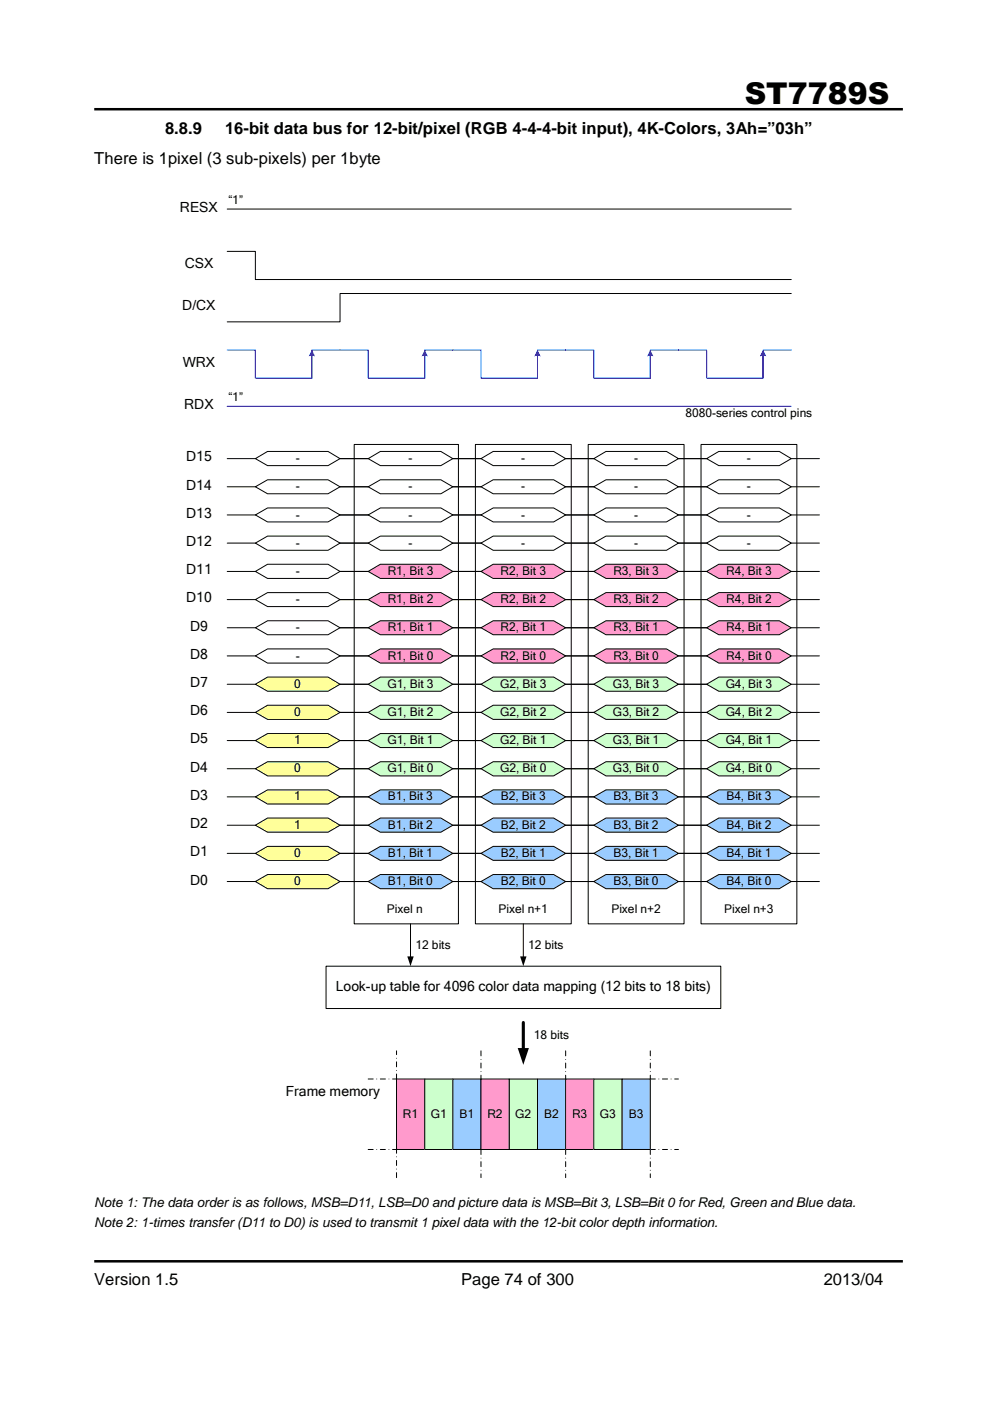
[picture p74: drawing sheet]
<svg xmlns="http://www.w3.org/2000/svg" width="210mm" height="297mm" viewBox="0 0 210 297" stroke-linecap="round" stroke-linejoin="round" font-family="sans-serif">
<defs><g id="words">
<text font-size="6.3" x="157.9" y="22">ST7789S</text>
<g font-size="3.5">
<text x="35" y="28.4">8.8.9</text>
<text x="47.7" y="28.4">16-bit data bus for 12-bit/pixel (RGB 4-4-4-bit input), 4K-Colors, 3Ah=”03h”</text>
<text x="20" y="34.8">There is 1pixel (3 sub-pixels) per 1byte</text>
<text x="20" y="272.5">Version 1.5</text>
<text x="97.8" y="272.5">Page 74 of 300</text>
<text x="174.7" y="272.5">2013/04</text>
</g>
<g font-size="3">
<text x="38.1" y="44.9">RESX</text>
<text x="39.2" y="56.9">CSX</text>
<text x="38.7" y="65.8">D/CX</text>
<text x="38.7" y="77.8">WRX</text>
<text x="39.1" y="86.8">RDX</text>
<text x="39.5" y="97.8">D15</text>
<text x="39.5" y="103.8">D14</text>
<text x="39.5" y="109.8">D13</text>
<text x="39.5" y="115.8">D12</text>
<text x="39.5" y="121.8">D11</text>
<text x="39.5" y="127.7">D10</text>
<text x="40.3" y="133.7">D9</text>
<text x="40.3" y="139.7">D8</text>
<text x="40.3" y="145.7">D7</text>
<text x="40.3" y="151.6">D6</text>
<text x="40.3" y="157.6">D5</text>
<text x="40.3" y="163.6">D4</text>
<text x="40.3" y="169.6">D3</text>
<text x="40.3" y="175.6">D2</text>
<text x="40.3" y="181.5">D1</text>
<text x="40.3" y="187.5">D0</text>
<text x="71.2" y="210.2">Look-up table for 4096 color data mapping (12 bits to 18 bits)</text>
<text x="60.6" y="232.4">Frame memory</text>
</g>
<g font-size="2.8">
<text x="20" y="255.9">Note 1: The data order is as follows, MSB=D11, LSB=D0 and picture data is MSB=Bit 3, LSB=Bit 0 for Red, Green and Blue data.</text>
<text x="20" y="260.2">Note 2: 1-times transfer (D11 to D0) is used to transmit 1 pixel data with the 12-bit color depth information.</text>
</g>
<g font-size="2.5">
<text x="48.4" y="43.3">“1”</text>
<text x="48.4" y="85.1">“1”</text>
<text x="145.4" y="88.4">8080-series control pins</text>
<text x="62.7" y="98">-</text>
<text x="86.6" y="98">-</text>
<text x="110.5" y="98">-</text>
<text x="134.5" y="98">-</text>
<text x="158.4" y="98">-</text>
<text x="62.7" y="103.9">-</text>
<text x="86.6" y="103.9">-</text>
<text x="110.5" y="103.9">-</text>
<text x="134.5" y="103.9">-</text>
<text x="158.4" y="103.9">-</text>
<text x="62.7" y="109.9">-</text>
<text x="86.6" y="109.9">-</text>
<text x="110.5" y="109.9">-</text>
<text x="134.5" y="109.9">-</text>
<text x="158.4" y="109.9">-</text>
<text x="62.7" y="115.9">-</text>
<text x="86.6" y="115.9">-</text>
<text x="110.5" y="115.9">-</text>
<text x="134.5" y="115.9">-</text>
<text x="158.4" y="115.9">-</text>
<text x="62.7" y="121.9">-</text>
<text x="82.2" y="121.9">R1, Bit 3</text>
<text x="106.1" y="121.9">R2, Bit 3</text>
<text x="130" y="121.9">R3, Bit 3</text>
<text x="154" y="121.9">R4, Bit 3</text>
<text x="62.7" y="127.8">-</text>
<text x="82.2" y="127.8">R1, Bit 2</text>
<text x="106.1" y="127.8">R2, Bit 2</text>
<text x="130" y="127.8">R3, Bit 2</text>
<text x="154" y="127.8">R4, Bit 2</text>
<text x="62.7" y="133.9">-</text>
<text x="82.2" y="133.9">R1, Bit 1</text>
<text x="106.1" y="133.9">R2, Bit 1</text>
<text x="130" y="133.9">R3, Bit 1</text>
<text x="154" y="133.9">R4, Bit 1</text>
<text x="62.7" y="139.8">-</text>
<text x="82.2" y="139.8">R1, Bit 0</text>
<text x="106.1" y="139.8">R2, Bit 0</text>
<text x="130" y="139.8">R3, Bit 0</text>
<text x="154" y="139.8">R4, Bit 0</text>
<text x="62.4" y="145.8">0</text>
<text x="82.1" y="145.8">G1, Bit 3</text>
<text x="106" y="145.8">G2, Bit 3</text>
<text x="130" y="145.8">G3, Bit 3</text>
<text x="153.9" y="145.8">G4, Bit 3</text>
<text x="62.4" y="151.8">0</text>
<text x="82.1" y="151.8">G1, Bit 2</text>
<text x="106" y="151.8">G2, Bit 2</text>
<text x="130" y="151.8">G3, Bit 2</text>
<text x="153.9" y="151.8">G4, Bit 2</text>
<text x="62.4" y="157.7">1</text>
<text x="82.1" y="157.7">G1, Bit 1</text>
<text x="106" y="157.7">G2, Bit 1</text>
<text x="130" y="157.7">G3, Bit 1</text>
<text x="153.9" y="157.7">G4, Bit 1</text>
<text x="62.4" y="163.7">0</text>
<text x="82.1" y="163.7">G1, Bit 0</text>
<text x="106" y="163.7">G2, Bit 0</text>
<text x="130" y="163.7">G3, Bit 0</text>
<text x="153.9" y="163.7">G4, Bit 0</text>
<text x="62.4" y="169.7">1</text>
<text x="82.3" y="169.7">B1, Bit 3</text>
<text x="106.2" y="169.7">B2, Bit 3</text>
<text x="130.1" y="169.7">B3, Bit 3</text>
<text x="154" y="169.7">B4, Bit 3</text>
<text x="62.4" y="175.7">1</text>
<text x="82.3" y="175.7">B1, Bit 2</text>
<text x="106.2" y="175.7">B2, Bit 2</text>
<text x="130.1" y="175.7">B3, Bit 2</text>
<text x="154" y="175.7">B4, Bit 2</text>
<text x="62.4" y="181.7">0</text>
<text x="82.3" y="181.7">B1, Bit 1</text>
<text x="106.2" y="181.7">B2, Bit 1</text>
<text x="130.1" y="181.7">B3, Bit 1</text>
<text x="154" y="181.7">B4, Bit 1</text>
<text x="62.4" y="187.7">0</text>
<text x="82.3" y="187.7">B1, Bit 0</text>
<text x="106.2" y="187.7">B2, Bit 0</text>
<text x="130.1" y="187.7">B3, Bit 0</text>
<text x="154" y="187.7">B4, Bit 0</text>
<text x="82" y="193.5">Pixel n</text>
<text x="105.7" y="193.5">Pixel n+1</text>
<text x="129.6" y="193.5">Pixel n+2</text>
<text x="153.5" y="193.5">Pixel n+3</text>
<text x="88.1" y="201.3">12 bits</text>
<text x="112" y="201.3">12 bits</text>
<text x="113.2" y="220.4">18 bits</text>
<text x="85.4" y="237">R1</text>
<text x="91.3" y="237">G1</text>
<text x="97.5" y="237">B1</text>
<text x="103.3" y="237">R2</text>
<text x="109.3" y="237">G2</text>
<text x="115.4" y="237">B2</text>
<text x="121.3" y="237">R3</text>
<text x="127.2" y="237">G3</text>
<text x="133.3" y="237">B3</text>
</g>
</g></defs>
<path d="M20 23.2h171.4M20 267.4h171.4" fill="none" stroke="#010101" stroke-width=".53"/>
<path d="M148.6 94.2h20.4v101.7h-20.4z" fill-rule="evenodd" fill="#fff"/>
<path d="M148.6 94.2h20.4v101.7h-20.4z" fill="none" stroke="#010101" stroke-width=".21"/>
<path d="M124.7 94.2h20.3v101.7h-20.3z" fill-rule="evenodd" fill="#fff"/>
<path d="M124.7 94.2h20.3v101.7h-20.3z" fill="none" stroke="#010101" stroke-width=".21"/>
<path d="M100.8 94.2h20.3v101.7h-20.3z" fill-rule="evenodd" fill="#fff"/>
<path d="M100.8 94.2h20.3v101.7h-20.3z" fill="none" stroke="#010101" stroke-width=".21"/>
<path d="M75.1 94.2h22.1v101.7h-22.1z" fill-rule="evenodd" fill="#fff"/>
<path d="M75.1 94.2h22.1v101.7h-22.1z" fill="none" stroke="#010101" stroke-width=".21"/>
<path d="M54.1 97.2l2.6-1.5h12.9l2.5 1.5-2.5 1.5h-12.9z" fill-rule="evenodd" fill="#fff"/>
<path d="M48.2 97.2h5.9M54.1 97.2l2.6-1.5h12.9l2.5 1.5-2.5 1.5h-12.9zM72.1 97.2h6" fill="none" stroke="#010101" stroke-width=".21"/>
<path d="M48.2 74.2h5.9v6h12v-6h6M66.1 75.2v5M48.2 86.1h119.6" fill="none" stroke="#0101ff" stroke-width=".21"/>
<path d="M66.1 74.2l.7 1.4-.7-.2-.7 .2z" fill-rule="evenodd" fill="#0101ff"/>
<path d="M143.8 74.2h6v6h12v-6h6M161.8 75.2v5" fill="none" stroke="#0101ff" stroke-width=".21"/>
<path d="M161.8 74.2l.7 1.4-.7-.2-.7 .2z" fill-rule="evenodd" fill="#0101ff"/>
<path d="M119.9 74.2h6v6h12v-6h5.9M137.9 75.2v5" fill="none" stroke="#0101ff" stroke-width=".21"/>
<path d="M137.9 74.2l.7 1.4-.7-.2-.7 .2z" fill-rule="evenodd" fill="#0101ff"/>
<path d="M96 74.2h6v6h12v-6h5.9M114 75.2v5" fill="none" stroke="#0101ff" stroke-width=".21"/>
<path d="M114 74.2l.6 1.4-.6-.2-.7 .2z" fill-rule="evenodd" fill="#0101ff"/>
<path d="M72.1 74.2h6v6h11.9v-6h6M90 75.2v5" fill="none" stroke="#0101ff" stroke-width=".21"/>
<path d="M90 74.2l.7 1.4-.7-.2-.6 .2z" fill-rule="evenodd" fill="#0101ff"/>
<path d="M48.2 53.3h5.9v6h113.7M48.2 44.3h119.6M167.8 62.2h-95.7v6h-23.9" fill="none" stroke="#010101" stroke-width=".21"/>
<path d="M54.1 103.2l2.6-1.5h12.9l2.5 1.5-2.5 1.5h-12.9z" fill-rule="evenodd" fill="#fff"/>
<path d="M48.2 103.2h5.9M54.1 103.2l2.6-1.5h12.9l2.5 1.5-2.5 1.5h-12.9zM72.1 103.2h6" fill="none" stroke="#010101" stroke-width=".21"/>
<path d="M54.1 109.2l2.6-1.5h12.9l2.5 1.5-2.5 1.5h-12.9z" fill-rule="evenodd" fill="#fff"/>
<path d="M48.2 109.2h5.9M54.1 109.2l2.6-1.5h12.9l2.5 1.5-2.5 1.5h-12.9zM72.1 109.2h6" fill="none" stroke="#010101" stroke-width=".21"/>
<path d="M54.1 115.1l2.6-1.4h12.9l2.5 1.4-2.5 1.6h-12.9z" fill-rule="evenodd" fill="#fff"/>
<path d="M48.2 115.1h5.9M54.1 115.1l2.6-1.4h12.9l2.5 1.4-2.5 1.6h-12.9zM72.1 115.1h6" fill="none" stroke="#010101" stroke-width=".21"/>
<path d="M78.1 145.1l2.5-1.5h12.9l2.5 1.5-2.5 1.5h-12.9z" fill-rule="evenodd" fill="#cfc"/>
<path d="M72.1 145.1h6M78.1 145.1l2.5-1.5h12.9l2.5 1.5-2.5 1.5h-12.9zM96 145.1h6" fill="none" stroke="#010101" stroke-width=".21"/>
<path d="M54.1 121.2l2.6-1.6h12.9l2.5 1.6-2.5 1.4h-12.9z" fill-rule="evenodd" fill="#fff"/>
<path d="M48.2 121.2h5.9M54.1 121.2l2.6-1.6h12.9l2.5 1.6-2.5 1.4h-12.9zM72.1 121.2h6" fill="none" stroke="#010101" stroke-width=".21"/>
<path d="M78.1 151l2.5-1.5h12.9l2.5 1.5-2.5 1.5h-12.9z" fill-rule="evenodd" fill="#cfc"/>
<path d="M72.1 151h6M78.1 151l2.5-1.5h12.9l2.5 1.5-2.5 1.5h-12.9zM96 151h6" fill="none" stroke="#010101" stroke-width=".21"/>
<path d="M54.1 127.1l2.6-1.5h12.9l2.5 1.5-2.5 1.5h-12.9z" fill-rule="evenodd" fill="#fff"/>
<path d="M48.2 127.1h5.9M54.1 127.1l2.6-1.5h12.9l2.5 1.5-2.5 1.5h-12.9zM72.1 127.1h6" fill="none" stroke="#010101" stroke-width=".21"/>
<path d="M78.1 157l2.5-1.5h12.9l2.5 1.5-2.5 1.5h-12.9z" fill-rule="evenodd" fill="#cfc"/>
<path d="M72.1 157h6M78.1 157l2.5-1.5h12.9l2.5 1.5-2.5 1.5h-12.9zM96 157h6" fill="none" stroke="#010101" stroke-width=".21"/>
<path d="M54.1 133.1l2.6-1.5h12.9l2.5 1.5-2.5 1.5h-12.9z" fill-rule="evenodd" fill="#fff"/>
<path d="M48.2 133.1h5.9M54.1 133.1l2.6-1.5h12.9l2.5 1.5-2.5 1.5h-12.9zM72.1 133.1h6" fill="none" stroke="#010101" stroke-width=".21"/>
<path d="M78.1 163l2.5-1.5h12.9l2.5 1.5-2.5 1.5h-12.9z" fill-rule="evenodd" fill="#cfc"/>
<path d="M72.1 163h6M78.1 163l2.5-1.5h12.9l2.5 1.5-2.5 1.5h-12.9zM96 163h6" fill="none" stroke="#010101" stroke-width=".21"/>
<path d="M54.1 139.1l2.6-1.5h12.9l2.5 1.5-2.5 1.5h-12.9z" fill-rule="evenodd" fill="#fff"/>
<path d="M48.2 139.1h5.9M54.1 139.1l2.6-1.5h12.9l2.5 1.5-2.5 1.5h-12.9zM72.1 139.1h6M87 195.9v7.1" fill="none" stroke="#010101" stroke-width=".21"/>
<path d="M86.4 202.8h1.3l-.7 2.1z" fill="#010101"/>
<path d="M111 195.9v7.1" fill="none" stroke="#010101" stroke-width=".21"/>
<path d="M110.3 202.8h1.3l-.6 2.1z" fill="#010101"/>
<path d="M84.1 228.8h5.9v14.9h-5.9z" fill-rule="evenodd" fill="#ff9acc"/>
<path d="M84.1 228.8h5.9v14.9h-5.9z" fill="none" stroke="#010101" stroke-width=".21"/>
<path d="M90 228.8h6v14.9h-6z" fill-rule="evenodd" fill="#cfc"/>
<path d="M90 228.8h6v14.9h-6z" fill="none" stroke="#010101" stroke-width=".21"/>
<path d="M96 228.8h6v14.9h-6z" fill-rule="evenodd" fill="#9accff"/>
<path d="M96 228.8h6v14.9h-6z" fill="none" stroke="#010101" stroke-width=".21"/>
<path d="M78.1 228.8h6M84.1 228.8v-6M102 222.8v6M119.9 222.8v6M137.9 222.8v6M137.9 228.8h5.9M78.1 243.7h6M84.1 249.7v-6M102 243.7v6M119.9 243.7v6M137.9 243.7h5.9M137.9 243.7v6" fill="none" stroke="#010101" stroke-width=".21" stroke-dasharray="1.1 .8 0 .8"/>
<path d="M102 228.8h6v14.9h-6z" fill-rule="evenodd" fill="#ff9acc"/>
<path d="M102 228.8h6v14.9h-6z" fill="none" stroke="#010101" stroke-width=".21"/>
<path d="M108 228.8h6v14.9h-6z" fill-rule="evenodd" fill="#cfc"/>
<path d="M108 228.8h6v14.9h-6z" fill="none" stroke="#010101" stroke-width=".21"/>
<path d="M114 228.8h5.9v14.9h-5.9z" fill-rule="evenodd" fill="#9accff"/>
<path d="M114 228.8h5.9v14.9h-5.9z" fill="none" stroke="#010101" stroke-width=".21"/>
<path d="M119.9 228.8h6v14.9h-6z" fill-rule="evenodd" fill="#ff9acc"/>
<path d="M119.9 228.8h6v14.9h-6z" fill="none" stroke="#010101" stroke-width=".21"/>
<path d="M125.9 228.8h6v14.9h-6z" fill-rule="evenodd" fill="#cfc"/>
<path d="M125.9 228.8h6v14.9h-6z" fill="none" stroke="#010101" stroke-width=".21"/>
<path d="M131.9 228.8h6v14.9h-6z" fill-rule="evenodd" fill="#9accff"/>
<path d="M131.9 228.8h6v14.9h-6z" fill="none" stroke="#010101" stroke-width=".21"/>
<path d="M111 216.8v5.7" fill="none" stroke="#010101" stroke-width=".66"/>
<path d="M109.8 222.2h2.3l-1.1 3.6z" fill="#010101"/>
<path d="M78.1 121.2l2.5-1.6h12.9l2.5 1.6-2.5 1.4h-12.9z" fill-rule="evenodd" fill="#ff9acc"/>
<path d="M72.1 121.2h6M78.1 121.2l2.5-1.6h12.9l2.5 1.6-2.5 1.4h-12.9zM96 121.2h6" fill="none" stroke="#010101" stroke-width=".21"/>
<path d="M54.1 145.1l2.6-1.5h12.9l2.5 1.5-2.5 1.5h-12.9z" fill-rule="evenodd" fill="#ffff9a"/>
<path d="M48.2 145.1h5.9M54.1 145.1l2.6-1.5h12.9l2.5 1.5-2.5 1.5h-12.9zM72.1 145.1h6" fill="none" stroke="#010101" stroke-width=".21"/>
<path d="M78.1 127.1l2.5-1.5h12.9l2.5 1.5-2.5 1.5h-12.9z" fill-rule="evenodd" fill="#ff9acc"/>
<path d="M72.1 127.1h6M78.1 127.1l2.5-1.5h12.9l2.5 1.5-2.5 1.5h-12.9zM96 127.1h6" fill="none" stroke="#010101" stroke-width=".21"/>
<path d="M54.1 151l2.6-1.5h12.9l2.5 1.5-2.5 1.5h-12.9z" fill-rule="evenodd" fill="#ffff9a"/>
<path d="M48.2 151h5.9M54.1 151l2.6-1.5h12.9l2.5 1.5-2.5 1.5h-12.9zM72.1 151h6" fill="none" stroke="#010101" stroke-width=".21"/>
<path d="M78.1 133.1l2.5-1.5h12.9l2.5 1.5-2.5 1.5h-12.9z" fill-rule="evenodd" fill="#ff9acc"/>
<path d="M72.1 133.1h6M78.1 133.1l2.5-1.5h12.9l2.5 1.5-2.5 1.5h-12.9zM96 133.1h6" fill="none" stroke="#010101" stroke-width=".21"/>
<path d="M54.1 157l2.6-1.5h12.9l2.5 1.5-2.5 1.5h-12.9z" fill-rule="evenodd" fill="#ffff9a"/>
<path d="M48.2 157h5.9M54.1 157l2.6-1.5h12.9l2.5 1.5-2.5 1.5h-12.9zM72.1 157h6" fill="none" stroke="#010101" stroke-width=".21"/>
<path d="M78.1 139.1l2.5-1.5h12.9l2.5 1.5-2.5 1.5h-12.9z" fill-rule="evenodd" fill="#ff9acc"/>
<path d="M72.1 139.1h6M78.1 139.1l2.5-1.5h12.9l2.5 1.5-2.5 1.5h-12.9zM96 139.1h6" fill="none" stroke="#010101" stroke-width=".21"/>
<path d="M54.1 163l2.6-1.5h12.9l2.5 1.5-2.5 1.5h-12.9z" fill-rule="evenodd" fill="#ffff9a"/>
<path d="M48.2 163h5.9M54.1 163l2.6-1.5h12.9l2.5 1.5-2.5 1.5h-12.9zM72.1 163h6" fill="none" stroke="#010101" stroke-width=".21"/>
<path d="M54.1 169l2.6-1.5h12.9l2.5 1.5-2.5 1.5h-12.9z" fill-rule="evenodd" fill="#ffff9a"/>
<path d="M48.2 169h5.9M54.1 169l2.6-1.5h12.9l2.5 1.5-2.5 1.5h-12.9zM72.1 169h6" fill="none" stroke="#010101" stroke-width=".21"/>
<path d="M54.1 175l2.6-1.6h12.9l2.5 1.6-2.5 1.4h-12.9z" fill-rule="evenodd" fill="#ffff9a"/>
<path d="M48.2 175h5.9M54.1 175l2.6-1.6h12.9l2.5 1.6-2.5 1.4h-12.9zM72.1 175h6" fill="none" stroke="#010101" stroke-width=".21"/>
<path d="M54.1 180.9l2.6-1.4h12.9l2.5 1.4-2.5 1.5h-12.9z" fill-rule="evenodd" fill="#ffff9a"/>
<path d="M48.2 180.9h5.9M54.1 180.9l2.6-1.4h12.9l2.5 1.4-2.5 1.5h-12.9zM72.1 180.9h6" fill="none" stroke="#010101" stroke-width=".21"/>
<path d="M54.1 186.9l2.6-1.5h12.9l2.5 1.5-2.5 1.5h-12.9z" fill-rule="evenodd" fill="#ffff9a"/>
<path d="M48.2 186.9h5.9M54.1 186.9l2.6-1.5h12.9l2.5 1.5-2.5 1.5h-12.9zM72.1 186.9h6" fill="none" stroke="#010101" stroke-width=".21"/>
<path d="M78.1 97.2l2.5-1.5h12.9l2.5 1.5-2.5 1.5h-12.9z" fill-rule="evenodd" fill="#fff"/>
<path d="M72.1 97.2h6M78.1 97.2l2.5-1.5h12.9l2.5 1.5-2.5 1.5h-12.9zM96 97.2h6" fill="none" stroke="#010101" stroke-width=".21"/>
<path d="M78.1 103.2l2.5-1.5h12.9l2.5 1.5-2.5 1.5h-12.9z" fill-rule="evenodd" fill="#fff"/>
<path d="M72.1 103.2h6M78.1 103.2l2.5-1.5h12.9l2.5 1.5-2.5 1.5h-12.9zM96 103.2h6" fill="none" stroke="#010101" stroke-width=".21"/>
<path d="M78.1 109.2l2.5-1.5h12.9l2.5 1.5-2.5 1.5h-12.9z" fill-rule="evenodd" fill="#fff"/>
<path d="M72.1 109.2h6M78.1 109.2l2.5-1.5h12.9l2.5 1.5-2.5 1.5h-12.9zM96 109.2h6" fill="none" stroke="#010101" stroke-width=".21"/>
<path d="M78.1 115.1l2.5-1.4h12.9l2.5 1.4-2.5 1.6h-12.9z" fill-rule="evenodd" fill="#fff"/>
<path d="M72.1 115.1h6M78.1 115.1l2.5-1.4h12.9l2.5 1.4-2.5 1.6h-12.9zM96 115.1h6" fill="none" stroke="#010101" stroke-width=".21"/>
<path d="M78.1 169l2.5-1.5h12.9l2.5 1.5-2.5 1.5h-12.9z" fill-rule="evenodd" fill="#9accff"/>
<path d="M72.1 169h6M78.1 169l2.5-1.5h12.9l2.5 1.5-2.5 1.5h-12.9zM96 169h6" fill="none" stroke="#010101" stroke-width=".21"/>
<path d="M78.1 175l2.5-1.6h12.9l2.5 1.6-2.5 1.4h-12.9z" fill-rule="evenodd" fill="#9accff"/>
<path d="M72.1 175h6M78.1 175l2.5-1.6h12.9l2.5 1.6-2.5 1.4h-12.9zM96 175h6" fill="none" stroke="#010101" stroke-width=".21"/>
<path d="M78.1 180.9l2.5-1.4h12.9l2.5 1.4-2.5 1.5h-12.9z" fill-rule="evenodd" fill="#9accff"/>
<path d="M72.1 180.9h6M78.1 180.9l2.5-1.4h12.9l2.5 1.4-2.5 1.5h-12.9zM96 180.9h6" fill="none" stroke="#010101" stroke-width=".21"/>
<path d="M78.1 186.9l2.5-1.5h12.9l2.5 1.5-2.5 1.5h-12.9z" fill-rule="evenodd" fill="#9accff"/>
<path d="M72.1 186.9h6M78.1 186.9l2.5-1.5h12.9l2.5 1.5-2.5 1.5h-12.9zM96 186.9h6" fill="none" stroke="#010101" stroke-width=".21"/>
<path d="M102 145.1l2.6-1.5h12.8l2.5 1.5-2.5 1.5h-12.8z" fill-rule="evenodd" fill="#cfc"/>
<path d="M96 145.1h6M102 145.1l2.6-1.5h12.8l2.5 1.5-2.5 1.5h-12.8zM119.9 145.1h6" fill="none" stroke="#010101" stroke-width=".21"/>
<path d="M102 151l2.6-1.5h12.8l2.5 1.5-2.5 1.5h-12.8z" fill-rule="evenodd" fill="#cfc"/>
<path d="M96 151h6M102 151l2.6-1.5h12.8l2.5 1.5-2.5 1.5h-12.8zM119.9 151h6" fill="none" stroke="#010101" stroke-width=".21"/>
<path d="M102 157l2.6-1.5h12.8l2.5 1.5-2.5 1.5h-12.8z" fill-rule="evenodd" fill="#cfc"/>
<path d="M96 157h6M102 157l2.6-1.5h12.8l2.5 1.5-2.5 1.5h-12.8zM119.9 157h6" fill="none" stroke="#010101" stroke-width=".21"/>
<path d="M102 163l2.6-1.5h12.8l2.5 1.5-2.5 1.5h-12.8z" fill-rule="evenodd" fill="#cfc"/>
<path d="M96 163h6M102 163l2.6-1.5h12.8l2.5 1.5-2.5 1.5h-12.8zM119.9 163h6" fill="none" stroke="#010101" stroke-width=".21"/>
<path d="M102 121.2l2.6-1.6h12.8l2.5 1.6-2.5 1.4h-12.8z" fill-rule="evenodd" fill="#ff9acc"/>
<path d="M96 121.2h6M102 121.2l2.6-1.6h12.8l2.5 1.6-2.5 1.4h-12.8zM119.9 121.2h6" fill="none" stroke="#010101" stroke-width=".21"/>
<path d="M102 127.1l2.6-1.5h12.8l2.5 1.5-2.5 1.5h-12.8z" fill-rule="evenodd" fill="#ff9acc"/>
<path d="M96 127.1h6M102 127.1l2.6-1.5h12.8l2.5 1.5-2.5 1.5h-12.8zM119.9 127.1h6" fill="none" stroke="#010101" stroke-width=".21"/>
<path d="M102 133.1l2.6-1.5h12.8l2.5 1.5-2.5 1.5h-12.8z" fill-rule="evenodd" fill="#ff9acc"/>
<path d="M96 133.1h6M102 133.1l2.6-1.5h12.8l2.5 1.5-2.5 1.5h-12.8zM119.9 133.1h6" fill="none" stroke="#010101" stroke-width=".21"/>
<path d="M102 139.1l2.6-1.5h12.8l2.5 1.5-2.5 1.5h-12.8z" fill-rule="evenodd" fill="#ff9acc"/>
<path d="M96 139.1h6M102 139.1l2.6-1.5h12.8l2.5 1.5-2.5 1.5h-12.8zM119.9 139.1h6" fill="none" stroke="#010101" stroke-width=".21"/>
<path d="M102 97.2l2.6-1.5h12.8l2.5 1.5-2.5 1.5h-12.8z" fill-rule="evenodd" fill="#fff"/>
<path d="M96 97.2h6M102 97.2l2.6-1.5h12.8l2.5 1.5-2.5 1.5h-12.8zM119.9 97.2h6" fill="none" stroke="#010101" stroke-width=".21"/>
<path d="M102 103.2l2.6-1.5h12.8l2.5 1.5-2.5 1.5h-12.8z" fill-rule="evenodd" fill="#fff"/>
<path d="M96 103.2h6M102 103.2l2.6-1.5h12.8l2.5 1.5-2.5 1.5h-12.8zM119.9 103.2h6" fill="none" stroke="#010101" stroke-width=".21"/>
<path d="M102 109.2l2.6-1.5h12.8l2.5 1.5-2.5 1.5h-12.8z" fill-rule="evenodd" fill="#fff"/>
<path d="M96 109.2h6M102 109.2l2.6-1.5h12.8l2.5 1.5-2.5 1.5h-12.8zM119.9 109.2h6" fill="none" stroke="#010101" stroke-width=".21"/>
<path d="M102 115.1l2.6-1.4h12.8l2.5 1.4-2.5 1.6h-12.8z" fill-rule="evenodd" fill="#fff"/>
<path d="M96 115.1h6M102 115.1l2.6-1.4h12.8l2.5 1.4-2.5 1.6h-12.8zM119.9 115.1h6" fill="none" stroke="#010101" stroke-width=".21"/>
<path d="M102 169l2.6-1.5h12.8l2.5 1.5-2.5 1.5h-12.8z" fill-rule="evenodd" fill="#9accff"/>
<path d="M96 169h6M102 169l2.6-1.5h12.8l2.5 1.5-2.5 1.5h-12.8zM119.9 169h6" fill="none" stroke="#010101" stroke-width=".21"/>
<path d="M102 175l2.6-1.6h12.8l2.5 1.6-2.5 1.4h-12.8z" fill-rule="evenodd" fill="#9accff"/>
<path d="M96 175h6M102 175l2.6-1.6h12.8l2.5 1.6-2.5 1.4h-12.8zM119.9 175h6" fill="none" stroke="#010101" stroke-width=".21"/>
<path d="M102 180.9l2.6-1.4h12.8l2.5 1.4-2.5 1.5h-12.8z" fill-rule="evenodd" fill="#9accff"/>
<path d="M96 180.9h6M102 180.9l2.6-1.4h12.8l2.5 1.4-2.5 1.5h-12.8zM119.9 180.9h6" fill="none" stroke="#010101" stroke-width=".21"/>
<path d="M102 186.9l2.6-1.5h12.8l2.5 1.5-2.5 1.5h-12.8z" fill-rule="evenodd" fill="#9accff"/>
<path d="M96 186.9h6M102 186.9l2.6-1.5h12.8l2.5 1.5-2.5 1.5h-12.8zM119.9 186.9h6" fill="none" stroke="#010101" stroke-width=".21"/>
<path d="M125.9 145.1l2.6-1.5h12.8l2.5 1.5-2.5 1.5h-12.8z" fill-rule="evenodd" fill="#cfc"/>
<path d="M119.9 145.1h6M125.9 145.1l2.6-1.5h12.8l2.5 1.5-2.5 1.5h-12.8zM143.8 145.1h6" fill="none" stroke="#010101" stroke-width=".21"/>
<path d="M125.9 151l2.6-1.5h12.8l2.5 1.5-2.5 1.5h-12.8z" fill-rule="evenodd" fill="#cfc"/>
<path d="M119.9 151h6M125.9 151l2.6-1.5h12.8l2.5 1.5-2.5 1.5h-12.8zM143.8 151h6" fill="none" stroke="#010101" stroke-width=".21"/>
<path d="M125.9 157l2.6-1.5h12.8l2.5 1.5-2.5 1.5h-12.8z" fill-rule="evenodd" fill="#cfc"/>
<path d="M119.9 157h6M125.9 157l2.6-1.5h12.8l2.5 1.5-2.5 1.5h-12.8zM143.8 157h6" fill="none" stroke="#010101" stroke-width=".21"/>
<path d="M125.9 163l2.6-1.5h12.8l2.5 1.5-2.5 1.5h-12.8z" fill-rule="evenodd" fill="#cfc"/>
<path d="M119.9 163h6M125.9 163l2.6-1.5h12.8l2.5 1.5-2.5 1.5h-12.8zM143.8 163h6" fill="none" stroke="#010101" stroke-width=".21"/>
<path d="M125.9 121.2l2.6-1.6h12.8l2.5 1.6-2.5 1.4h-12.8z" fill-rule="evenodd" fill="#ff9acc"/>
<path d="M119.9 121.2h6M125.9 121.2l2.6-1.6h12.8l2.5 1.6-2.5 1.4h-12.8zM143.8 121.2h6" fill="none" stroke="#010101" stroke-width=".21"/>
<path d="M125.9 127.1l2.6-1.5h12.8l2.5 1.5-2.5 1.5h-12.8z" fill-rule="evenodd" fill="#ff9acc"/>
<path d="M119.9 127.1h6M125.9 127.1l2.6-1.5h12.8l2.5 1.5-2.5 1.5h-12.8zM143.8 127.1h6" fill="none" stroke="#010101" stroke-width=".21"/>
<path d="M125.9 133.1l2.6-1.5h12.8l2.5 1.5-2.5 1.5h-12.8z" fill-rule="evenodd" fill="#ff9acc"/>
<path d="M119.9 133.1h6M125.9 133.1l2.6-1.5h12.8l2.5 1.5-2.5 1.5h-12.8zM143.8 133.1h6" fill="none" stroke="#010101" stroke-width=".21"/>
<path d="M125.9 139.1l2.6-1.5h12.8l2.5 1.5-2.5 1.5h-12.8z" fill-rule="evenodd" fill="#ff9acc"/>
<path d="M119.9 139.1h6M125.9 139.1l2.6-1.5h12.8l2.5 1.5-2.5 1.5h-12.8zM143.8 139.1h6" fill="none" stroke="#010101" stroke-width=".21"/>
<path d="M125.9 97.2l2.6-1.5h12.8l2.5 1.5-2.5 1.5h-12.8z" fill-rule="evenodd" fill="#fff"/>
<path d="M119.9 97.2h6M125.9 97.2l2.6-1.5h12.8l2.5 1.5-2.5 1.5h-12.8zM143.8 97.2h6" fill="none" stroke="#010101" stroke-width=".21"/>
<path d="M125.9 103.2l2.6-1.5h12.8l2.5 1.5-2.5 1.5h-12.8z" fill-rule="evenodd" fill="#fff"/>
<path d="M119.9 103.2h6M125.9 103.2l2.6-1.5h12.8l2.5 1.5-2.5 1.5h-12.8zM143.8 103.2h6" fill="none" stroke="#010101" stroke-width=".21"/>
<path d="M125.9 109.2l2.6-1.5h12.8l2.5 1.5-2.5 1.5h-12.8z" fill-rule="evenodd" fill="#fff"/>
<path d="M119.9 109.2h6M125.9 109.2l2.6-1.5h12.8l2.5 1.5-2.5 1.5h-12.8zM143.8 109.2h6" fill="none" stroke="#010101" stroke-width=".21"/>
<path d="M125.9 115.1l2.6-1.4h12.8l2.5 1.4-2.5 1.6h-12.8z" fill-rule="evenodd" fill="#fff"/>
<path d="M119.9 115.1h6M125.9 115.1l2.6-1.4h12.8l2.5 1.4-2.5 1.6h-12.8zM143.8 115.1h6" fill="none" stroke="#010101" stroke-width=".21"/>
<path d="M125.9 169l2.6-1.5h12.8l2.5 1.5-2.5 1.5h-12.8z" fill-rule="evenodd" fill="#9accff"/>
<path d="M119.9 169h6M125.9 169l2.6-1.5h12.8l2.5 1.5-2.5 1.5h-12.8zM143.8 169h6" fill="none" stroke="#010101" stroke-width=".21"/>
<path d="M125.9 175l2.6-1.6h12.8l2.5 1.6-2.5 1.4h-12.8z" fill-rule="evenodd" fill="#9accff"/>
<path d="M119.9 175h6M125.9 175l2.6-1.6h12.8l2.5 1.6-2.5 1.4h-12.8zM143.8 175h6" fill="none" stroke="#010101" stroke-width=".21"/>
<path d="M125.9 180.9l2.6-1.4h12.8l2.5 1.4-2.5 1.5h-12.8z" fill-rule="evenodd" fill="#9accff"/>
<path d="M119.9 180.9h6M125.9 180.9l2.6-1.4h12.8l2.5 1.4-2.5 1.5h-12.8zM143.8 180.9h6" fill="none" stroke="#010101" stroke-width=".21"/>
<path d="M125.9 186.9l2.6-1.5h12.8l2.5 1.5-2.5 1.5h-12.8z" fill-rule="evenodd" fill="#9accff"/>
<path d="M119.9 186.9h6M125.9 186.9l2.6-1.5h12.8l2.5 1.5-2.5 1.5h-12.8zM143.8 186.9h6" fill="none" stroke="#010101" stroke-width=".21"/>
<path d="M149.8 145.1l2.6-1.5h12.8l2.6 1.5-2.6 1.5h-12.8z" fill-rule="evenodd" fill="#cfc"/>
<path d="M143.8 145.1h6M149.8 145.1l2.6-1.5h12.8l2.6 1.5-2.6 1.5h-12.8zM167.8 145.1h5.9" fill="none" stroke="#010101" stroke-width=".21"/>
<path d="M149.8 151l2.6-1.5h12.8l2.6 1.5-2.6 1.5h-12.8z" fill-rule="evenodd" fill="#cfc"/>
<path d="M143.8 151h6M149.8 151l2.6-1.5h12.8l2.6 1.5-2.6 1.5h-12.8zM167.8 151h5.9" fill="none" stroke="#010101" stroke-width=".21"/>
<path d="M149.8 157l2.6-1.5h12.8l2.6 1.5-2.6 1.5h-12.8z" fill-rule="evenodd" fill="#cfc"/>
<path d="M143.8 157h6M149.8 157l2.6-1.5h12.8l2.6 1.5-2.6 1.5h-12.8zM167.8 157h5.9" fill="none" stroke="#010101" stroke-width=".21"/>
<path d="M149.8 163l2.6-1.5h12.8l2.6 1.5-2.6 1.5h-12.8z" fill-rule="evenodd" fill="#cfc"/>
<path d="M143.8 163h6M149.8 163l2.6-1.5h12.8l2.6 1.5-2.6 1.5h-12.8zM167.8 163h5.9" fill="none" stroke="#010101" stroke-width=".21"/>
<path d="M149.8 121.2l2.6-1.6h12.8l2.6 1.6-2.6 1.4h-12.8z" fill-rule="evenodd" fill="#ff9acc"/>
<path d="M143.8 121.2h6M149.8 121.2l2.6-1.6h12.8l2.6 1.6-2.6 1.4h-12.8zM167.8 121.2h5.9" fill="none" stroke="#010101" stroke-width=".21"/>
<path d="M149.8 127.1l2.6-1.5h12.8l2.6 1.5-2.6 1.5h-12.8z" fill-rule="evenodd" fill="#ff9acc"/>
<path d="M143.8 127.1h6M149.8 127.1l2.6-1.5h12.8l2.6 1.5-2.6 1.5h-12.8zM167.8 127.1h5.9" fill="none" stroke="#010101" stroke-width=".21"/>
<path d="M149.8 133.1l2.6-1.5h12.8l2.6 1.5-2.6 1.5h-12.8z" fill-rule="evenodd" fill="#ff9acc"/>
<path d="M143.8 133.1h6M149.8 133.1l2.6-1.5h12.8l2.6 1.5-2.6 1.5h-12.8zM167.8 133.1h5.9" fill="none" stroke="#010101" stroke-width=".21"/>
<path d="M149.8 139.1l2.6-1.5h12.8l2.6 1.5-2.6 1.5h-12.8z" fill-rule="evenodd" fill="#ff9acc"/>
<path d="M143.8 139.1h6M149.8 139.1l2.6-1.5h12.8l2.6 1.5-2.6 1.5h-12.8zM167.8 139.1h5.9" fill="none" stroke="#010101" stroke-width=".21"/>
<path d="M149.8 97.2l2.6-1.5h12.8l2.6 1.5-2.6 1.5h-12.8z" fill-rule="evenodd" fill="#fff"/>
<path d="M143.8 97.2h6M149.8 97.2l2.6-1.5h12.8l2.6 1.5-2.6 1.5h-12.8zM167.8 97.2h5.9" fill="none" stroke="#010101" stroke-width=".21"/>
<path d="M149.8 103.2l2.6-1.5h12.8l2.6 1.5-2.6 1.5h-12.8z" fill-rule="evenodd" fill="#fff"/>
<path d="M143.8 103.2h6M149.8 103.2l2.6-1.5h12.8l2.6 1.5-2.6 1.5h-12.8zM167.8 103.2h5.9" fill="none" stroke="#010101" stroke-width=".21"/>
<path d="M149.8 109.2l2.6-1.5h12.8l2.6 1.5-2.6 1.5h-12.8z" fill-rule="evenodd" fill="#fff"/>
<path d="M143.8 109.2h6M149.8 109.2l2.6-1.5h12.8l2.6 1.5-2.6 1.5h-12.8zM167.8 109.2h5.9" fill="none" stroke="#010101" stroke-width=".21"/>
<path d="M149.8 115.1l2.6-1.4h12.8l2.6 1.4-2.6 1.6h-12.8z" fill-rule="evenodd" fill="#fff"/>
<path d="M143.8 115.1h6M149.8 115.1l2.6-1.4h12.8l2.6 1.4-2.6 1.6h-12.8zM167.8 115.1h5.9" fill="none" stroke="#010101" stroke-width=".21"/>
<path d="M149.8 169l2.6-1.5h12.8l2.6 1.5-2.6 1.5h-12.8z" fill-rule="evenodd" fill="#9accff"/>
<path d="M143.8 169h6M149.8 169l2.6-1.5h12.8l2.6 1.5-2.6 1.5h-12.8zM167.8 169h5.9" fill="none" stroke="#010101" stroke-width=".21"/>
<path d="M149.8 175l2.6-1.6h12.8l2.6 1.6-2.6 1.4h-12.8z" fill-rule="evenodd" fill="#9accff"/>
<path d="M143.8 175h6M149.8 175l2.6-1.6h12.8l2.6 1.6-2.6 1.4h-12.8zM167.8 175h5.9" fill="none" stroke="#010101" stroke-width=".21"/>
<path d="M149.8 180.9l2.6-1.4h12.8l2.6 1.4-2.6 1.5h-12.8z" fill-rule="evenodd" fill="#9accff"/>
<path d="M143.8 180.9h6M149.8 180.9l2.6-1.4h12.8l2.6 1.4-2.6 1.5h-12.8zM167.8 180.9h5.9" fill="none" stroke="#010101" stroke-width=".21"/>
<path d="M149.8 186.9l2.6-1.5h12.8l2.6 1.5-2.6 1.5h-12.8z" fill-rule="evenodd" fill="#9accff"/>
<path d="M143.8 186.9h6M149.8 186.9l2.6-1.5h12.8l2.6 1.5-2.6 1.5h-12.8zM167.8 186.9h5.9" fill="none" stroke="#010101" stroke-width=".21"/>
<path d="M69.1 204.9h83.7v8.9h-83.7z" fill-rule="evenodd" fill="#fff"/>
<path d="M69.1 204.9h83.7v8.9h-83.7z" fill="none" stroke="#010101" stroke-width=".21"/>
<use href="#words"/>
</svg>
